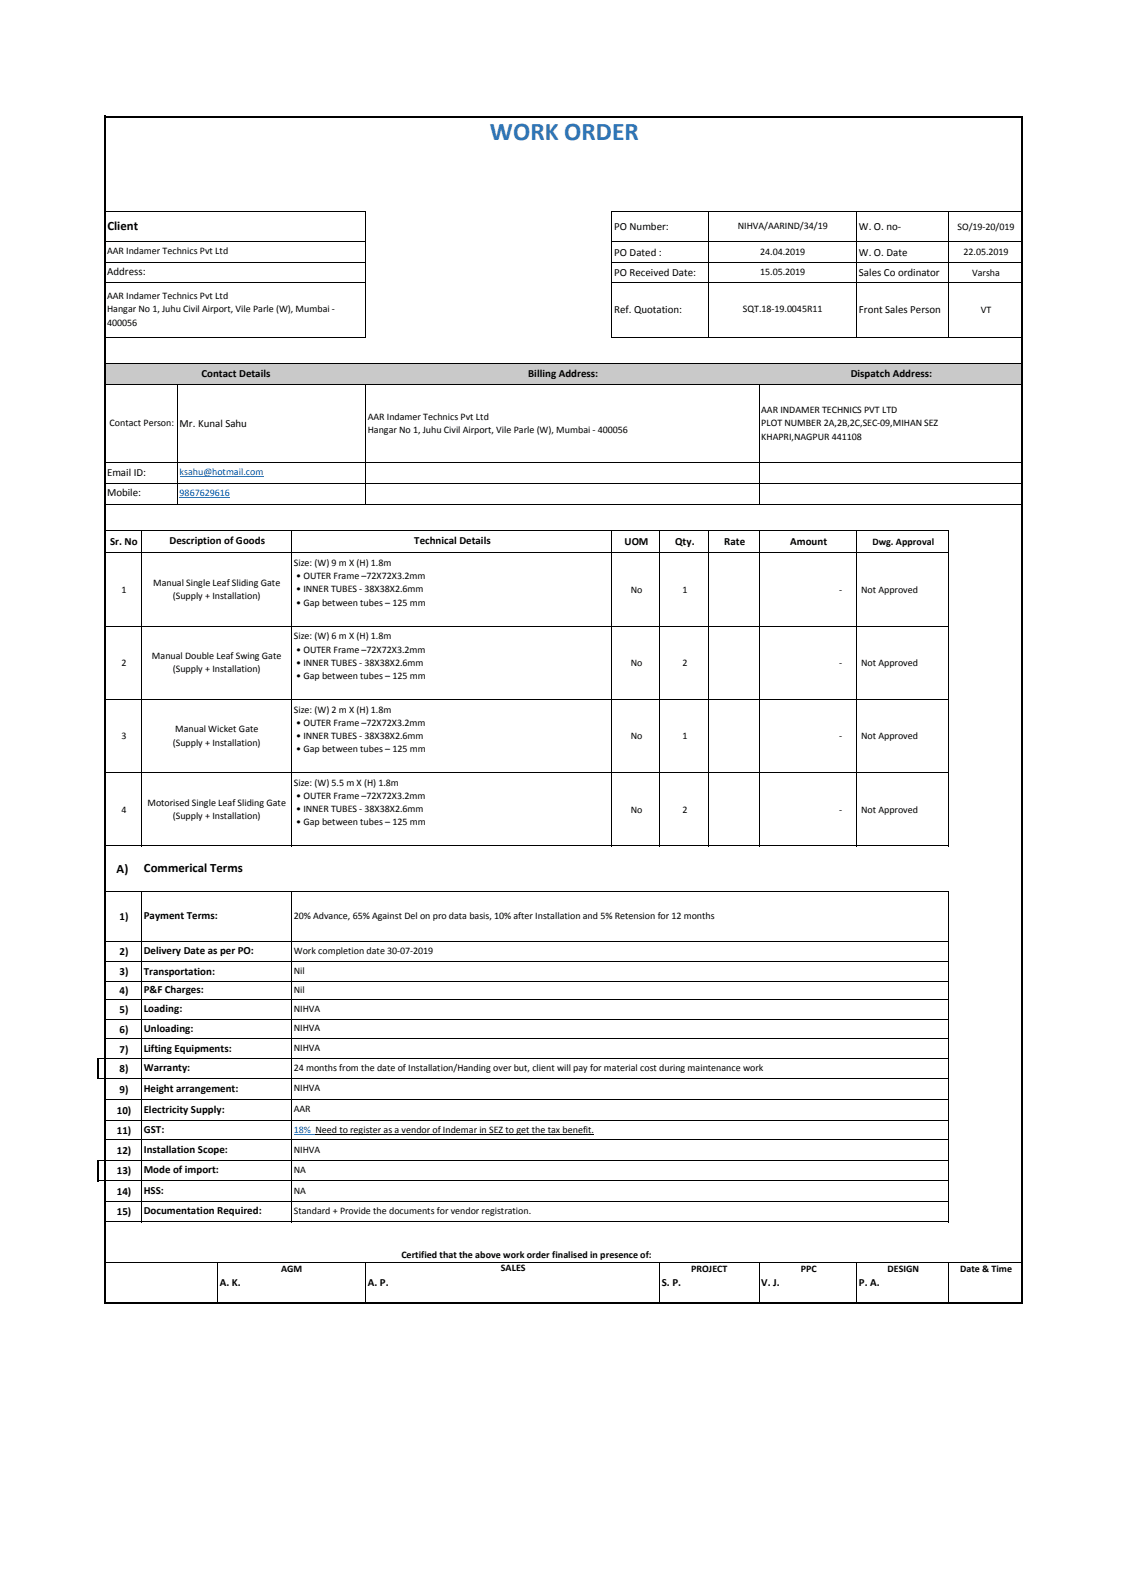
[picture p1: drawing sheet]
<svg xmlns="http://www.w3.org/2000/svg" width="210mm" height="297mm" viewBox="0 0 210 297" stroke-linecap="round" stroke-linejoin="round" font-family="sans-serif">
<defs><g id="words">
<text font-size="4.7" fill="#2f75b5" x="91.2" y="26.1">WORK ORDER</text>
<g font-size="2.4">
<text x="20" y="42.8">Client</text>
<text x="21.7" y="162.5">A)</text>
<text x="26.8" y="162.3">Commerical Terms</text>
</g>
<g font-size="2">
<text x="114.3" y="42.8">PO Number:</text>
<text x="114.3" y="47.6">PO Dated :</text>
<text x="159.9" y="42.8">W. O. no-</text>
<text x="159.9" y="47.6">W. O. Date</text>
<text x="19.9" y="51.2">Address:</text>
<text x="114.3" y="51.4">PO Received Date:</text>
<text x="159.9" y="51.4">Sales Co ordinator</text>
<text x="114.3" y="58.3">Ref. Quotation:</text>
<text x="159.9" y="58.3">Front Sales Person</text>
<text x="37.5" y="70.2">Contact Details</text>
<text x="98.3" y="70.2">Billing Address:</text>
<text x="158.4" y="70.2">Dispatch Address:</text>
<text x="33.4" y="79.4">Mr. Kunal Sahu</text>
<text x="19.9" y="88.5">Email ID:</text>
<text x="19.9" y="92.4">Mobile:</text>
<text x="20.5" y="101.5">Sr. No</text>
<text x="31.6" y="101.4">Description of Goods</text>
<text x="77.1" y="101.4">Technical Details</text>
<text x="116.3" y="101.5">UOM</text>
<text x="125.7" y="101.5">Qty.</text>
<text x="134.8" y="101.5">Rate</text>
<text x="147.1" y="101.5">Amount</text>
<text x="22.3" y="171.3">1)</text>
<text x="26.8" y="171.1">Payment Terms:</text>
<text x="22.3" y="177.8">2)</text>
<text x="26.8" y="177.7">Delivery Date as per PO:</text>
<text x="22.3" y="181.6">3)</text>
<text x="22.3" y="185.1">4)</text>
<text x="26.8" y="181.4">Transportation:</text>
<text x="26.8" y="184.9">P&amp;F Charges:</text>
<text x="22.3" y="188.6">5)</text>
<text x="26.8" y="188.4">Loading:</text>
<text x="22.3" y="192.3">6)</text>
<text x="22.3" y="195.9">7)</text>
<text x="26.8" y="192.1">Unloading:</text>
<text x="26.8" y="195.8">Lifting Equipments:</text>
<text x="22.3" y="199.6">8)</text>
<text x="22.3" y="203.4">9)</text>
<text x="26.8" y="199.5">Warranty:</text>
<text x="26.8" y="203.3">Height arrangement:</text>
<text x="21.8" y="207.3">10)</text>
<text x="26.8" y="207.1">Electricity Supply:</text>
<text x="21.8" y="211.1">11)</text>
<text x="21.8" y="214.8">12)</text>
<text x="26.8" y="210.9">GST:</text>
<text x="26.8" y="214.6">Installation Scope:</text>
<text x="21.8" y="218.6">13)</text>
<text x="26.8" y="218.4">Mode of import:</text>
<text x="21.8" y="222.4">14)</text>
<text x="21.8" y="226.2">15)</text>
<text x="26.8" y="226.1">Documentation Required:</text>
<text x="26.8" y="222.2">HSS:</text>
<text x="40.9" y="239.5">A. K.</text>
<text x="68.5" y="239.5">A. P.</text>
<text x="123.2" y="239.4">S. P.</text>
<text x="141.7" y="239.4">V. J.</text>
<text x="159.9" y="239.4">P. A.</text>
</g>
<g font-size="1.9">
<text x="19.9" y="47.3">AAR Indamer Technics Pvt Ltd</text>
<text x="137.4" y="42.7">NIHVA/AARIND/34/19</text>
<text x="141.5" y="47.4">24.04.2019</text>
<text x="178.3" y="42.8">SO/19-20/019</text>
<text x="179.4" y="47.5">22.05.2019</text>
<text x="141.5" y="51.2">15.05.2019</text>
<text x="181" y="51.3">Varsha</text>
<text x="19.9" y="55.7">AAR Indamer Technics Pvt Ltd</text>
<text x="19.9" y="58.2">Hangar No 1, Juhu Civil Airport, Vile Parle (W), Mumbai -</text>
<text x="138.3" y="58.2">SQT.18-19.0045R11</text>
<text x="182.6" y="58.3">VT</text>
<text x="19.9" y="60.6">400056</text>
<text x="141.7" y="76.9">AAR INDAMER TECHNICS PVT LTD</text>
<text x="20.4" y="79.3">Contact Person:</text>
<text x="68.5" y="78.2">AAR Indamer Technics Pvt Ltd</text>
<text x="68.5" y="80.6">Hangar No 1, Juhu Civil Airport, Vile Parle (W), Mumbai - 400056</text>
<text x="141.7" y="79.4">PLOT NUMBER 2A,2B,2C,SEC-09,MIHAN SEZ</text>
<text x="141.7" y="81.8">KHAPRI,NAGPUR 441108</text>
<text x="162.4" y="101.5">Dwg. Approval</text>
<text x="54.7" y="105.4">Size: (W) 9 m X (H) 1.8m</text>
<text x="55.1" y="107.8">• OUTER Frame –72X72X3.2mm</text>
<text x="22.6" y="110.4">1</text>
<text x="28.5" y="109.1">Manual Single Leaf Sliding Gate</text>
<text x="32.2" y="111.5">(Supply + Installation)</text>
<text x="55.1" y="110.3">• INNER TUBES - 38X38X2.6mm</text>
<text x="55.1" y="112.8">• Gap between tubes – 125 mm</text>
<text x="117.4" y="110.4">No</text>
<text x="127" y="110.4">1</text>
<text x="156.2" y="110.4">-</text>
<text x="160.3" y="110.4">Not Approved</text>
<text x="54.7" y="119">Size: (W) 6 m X (H) 1.8m</text>
<text x="22.6" y="124">2</text>
<text x="28.3" y="122.7">Manual Double Leaf Swing Gate</text>
<text x="32.2" y="125.2">(Supply + Installation)</text>
<text x="55.1" y="121.5">• OUTER Frame –72X72X3.2mm</text>
<text x="55.1" y="123.9">• INNER TUBES - 38X38X2.6mm</text>
<text x="117.4" y="124">No</text>
<text x="127" y="124">2</text>
<text x="156.2" y="124">-</text>
<text x="160.3" y="124">Not Approved</text>
<text x="55.1" y="126.4">• Gap between tubes – 125 mm</text>
<text x="22.6" y="137.6">3</text>
<text x="32.6" y="136.3">Manual Wicket Gate</text>
<text x="54.7" y="132.6">Size: (W) 2 m X (H) 1.8m</text>
<text x="55.1" y="135.1">• OUTER Frame –72X72X3.2mm</text>
<text x="55.1" y="137.6">• INNER TUBES - 38X38X2.6mm</text>
<text x="117.4" y="137.6">No</text>
<text x="127" y="137.6">1</text>
<text x="156.2" y="137.6">-</text>
<text x="160.3" y="137.6">Not Approved</text>
<text x="32.2" y="138.8">(Supply + Installation)</text>
<text x="55.1" y="140">• Gap between tubes – 125 mm</text>
<text x="27.4" y="150">Motorised Single Leaf Sliding Gate</text>
<text x="54.7" y="146.3">Size: (W) 5.5 m X (H) 1.8m</text>
<text x="55.1" y="148.7">• OUTER Frame –72X72X3.2mm</text>
<text x="22.6" y="151.3">4</text>
<text x="32.2" y="152.4">(Supply + Installation)</text>
<text x="55.1" y="151.2">• INNER TUBES - 38X38X2.6mm</text>
<text x="55.1" y="153.6">• Gap between tubes – 125 mm</text>
<text x="117.4" y="151.3">No</text>
<text x="127" y="151.3">2</text>
<text x="156.2" y="151.3">-</text>
<text x="160.3" y="151.3">Not Approved</text>
<text x="54.7" y="171.1">20% Advance, 65% Against Del on pro data basis, 10% after Installation and 5% Retension for 12 months</text>
<text x="54.7" y="177.6">Work completion date 30-07-2019</text>
<text x="54.7" y="181.3">Nil</text>
<text x="54.7" y="184.9">Nil</text>
<text x="54.7" y="188.3">NIHVA</text>
<text x="54.7" y="192">NIHVA</text>
<text x="54.7" y="195.7">NIHVA</text>
<text x="54.7" y="199.4">24 months from the date of Installation/Handing over but, client will pay for material cost during maintenance work</text>
<text x="54.7" y="203.2">NIHVA</text>
<text x="54.7" y="207.1">AAR</text>
<text x="54.7" y="214.6">NIHVA</text>
<text x="54.7" y="218.4">NA</text>
<text x="54.7" y="222.2">NA</text>
<text x="54.7" y="226">Standard + Provide the documents for vendor registration.</text>
<text x="52.3" y="236.7">AGM</text>
<text x="74.7" y="234.3">Certified that the above work order finalised in presence of:</text>
<text x="93.2" y="236.6">SALES</text>
<text x="128.7" y="236.7">PROJECT</text>
<text x="149.1" y="236.8">PPC</text>
<text x="165.2" y="236.8">DESIGN</text>
<text x="178.7" y="236.8">Date &amp; Time</text>
</g>
<g font-size="1.9" fill="#0563c1">
<text x="33.4" y="88.5">ksahu@hotmail.com</text>
<text x="33.4" y="92.3">9867629616</text>
<text x="54.7" y="210.9">18% Need to register as a vendor of Indemar in SEZ to get the tax benefit.</text>
</g>
</g></defs>
<path d="M19.5 67.7h170.8v3.9h-170.8z" fill-rule="evenodd" fill="#c9c9c9"/>
<path d="M33.4 88.8h15.6M33.4 92.6h9.4M54.7 211.2h4" fill="none" stroke="#0563c1" stroke-width=".19"/>
<g fill="none" stroke="#000" stroke-width=".19">
<path d="M19.7 39.4h48.4M68 39.5v23.3M113.9 39.3v23.5M114 39.4h76.1M131.9 39.5v23.3M159.5 39.5v23.3M176.5 39.5v23.3M19.7 44.9h48.4M19.7 48.9h48.4M19.7 52.5h48.4M114 44.9h76.1M114 48.9h76.1"/>
<path d="M114 52.5h76.1M19.7 62.7h48.4M19.7 67.7h170.4M19.7 71.6h170.4M33 71.7v22.2M68 71.7v22.2M114 62.7h76.1M141.3 71.7v22.2M19.7 86.1h170.4M19.7 89.9h170.4M19.7 93.9h170.4M19.7 98.8h156.9"/>
<path d="M26.3 98.9v58.6M54.3 98.9v58.6M113.9 98.9v58.6M122.7 98.9v58.6M131.9 98.9v58.6M141.3 98.9v58.6M159.5 98.9v58.6M176.5 98.9v58.6M19.7 102.9h156.9M19.7 116.6h156.9M19.7 130.2h156.9M19.7 143.8h156.9"/>
<path d="M19.7 157.5h156.9M19.7 165.9h156.9M19.7 175.2h156.9M19.7 179.1h156.9M26.3 166v61.5M54.3 166v61.5M176.5 166v61.5M19.7 182.7h156.9M19.7 186h156.9M19.7 189.7h156.9M19.7 193.4h156.9M19.7 197.1h156.9"/>
<path d="M19.7 200.8h156.9M19.7 204.7h156.9M19.7 208.5h156.9M19.7 212.2h156.9M19.7 216h156.9M19.7 219.8h156.9M58.7 211.2h51.9M19.7 223.6h156.9M19.7 227.4h156.9M19.7 234.9h170.4M40.5 235v7.4M68 235v7.4"/>
<path d="M122.7 235v7.4M141.3 235v7.4M159.5 235v7.4M176.5 235v7.4"/>
</g>
<g fill="#000">
<path d="M18.3 197h1v.2h-1z" fill-rule="evenodd"/>
<path d="M18.3 200.7h1v.2h-1z" fill-rule="evenodd"/>
<path d="M18.3 215.9h1v.2h-1z" fill-rule="evenodd"/>
<path d="M18.3 219.7h1v.2h-1z" fill-rule="evenodd"/>
</g>
<path d="M19.5 21.5v221.2M19.7 21.7h170.8M190.3 21.9v220.8M18.2 197v3.9M18.2 215.9v4M19.7 242.6h170.8" fill="none" stroke="#000" stroke-width=".34"/>
<use href="#words"/>
</svg>
